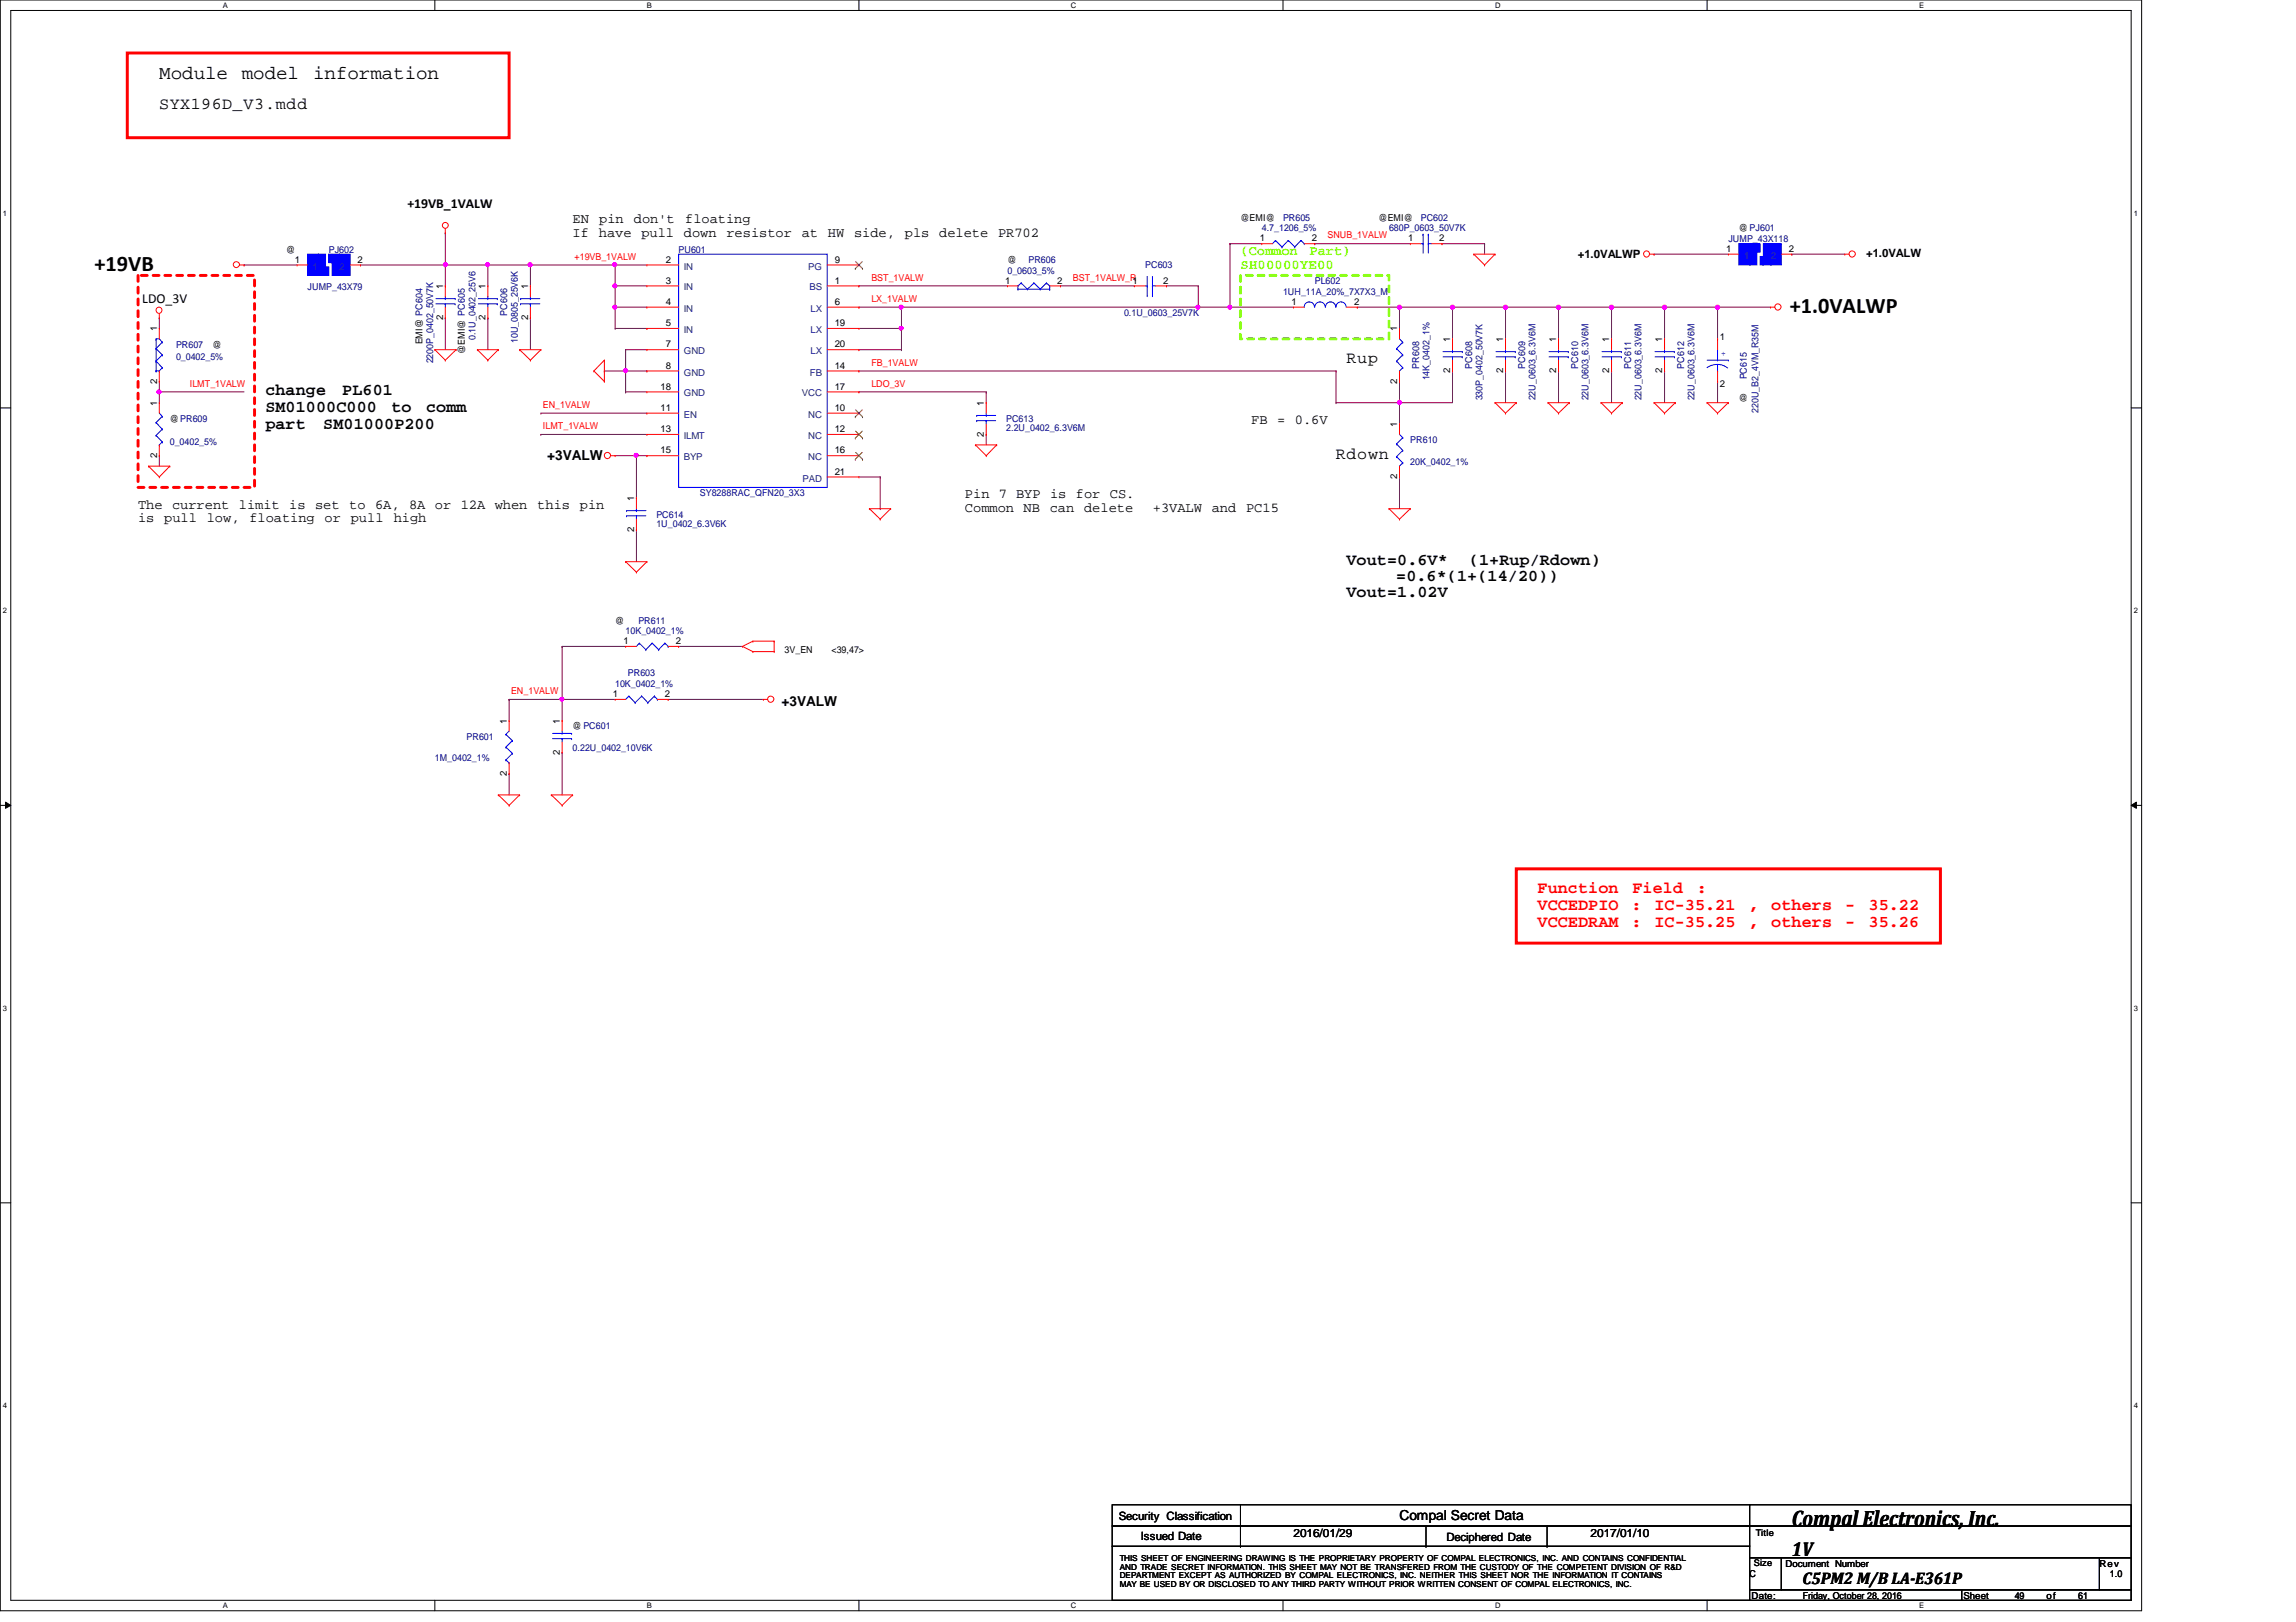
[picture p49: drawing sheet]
<svg xmlns="http://www.w3.org/2000/svg" width="297mm" height="210mm" viewBox="0 0 297 210" stroke-linecap="round" stroke-linejoin="round" font-family="sans-serif">
<defs><g id="words">
<g font-size="2.9">
<text x="12.2" y="35.1">+19VB</text>
<text x="231.6" y="40.5">+1.0VALWP</text>
<text x="231.8" y="197.5">Compal Electronics, Inc.</text>
</g>
<text font-size="2.6" x="231.8" y="201.3">1V</text>
<g font-size="2.5">
<text x="20.6" y="10.2">Module</text>
<text x="31.3" y="10.2">model</text>
<text x="40.5" y="10.2">information</text>
</g>
<g font-size="2.2">
<text x="20.6" y="14.1">SYX196D_V3.mdd</text>
<text x="174.2" y="47">Rup</text>
<text x="34.3" y="53.3">SM01000C000</text>
<text x="34.3" y="51.1">change</text>
<text x="44.3" y="51.1">PL601</text>
<text x="50.6" y="53.3">to</text>
<text x="55.1" y="53.3">comm</text>
<text x="34.3" y="55.5">part</text>
<text x="41.8" y="55.5">SM01000P200</text>
<text x="172.8" y="59.4">Rdown</text>
<text x="174.2" y="73.1">Vout=0.6V*</text>
<text x="174.2" y="77.2">Vout=1.02V</text>
<text x="180.6" y="75.2">=0.6*(1+(14/20))</text>
<text x="190" y="73.1">(1+Rup/Rdown)</text>
<text x="233.2" y="205">C5PM2 M/B LA-E361P</text>
</g>
<g font-size="2.2" fill="#f00">
<text x="198.9" y="115.6">Function</text>
<text x="198.9" y="117.8">VCCEDPIO</text>
<text x="198.9" y="119.9">VCCEDRAM</text>
<text x="211.1" y="117.8">:</text>
<text x="211.1" y="119.9">:</text>
<text x="211.2" y="115.6">Field</text>
<text x="214" y="117.8">IC-35.21</text>
<text x="214" y="119.9">IC-35.25</text>
<text x="219.5" y="115.6">:</text>
<text x="226.2" y="117.8">,</text>
<text x="226.2" y="119.9">,</text>
<text x="229.2" y="117.8">others</text>
<text x="229.2" y="119.9">others</text>
<text x="238.7" y="117.8">-</text>
<text x="238.7" y="119.9">-</text>
<text x="241.7" y="117.8">35.22</text>
<text x="241.7" y="119.9">35.26</text>
</g>
<g font-size="1.8">
<text x="52.7" y="26.9">+19VB_1VALW</text>
<text x="74.1" y="28.8">EN</text>
<text x="77.5" y="28.8">pin</text>
<text x="82" y="28.8">don't</text>
<text x="88.6" y="28.8">floating</text>
<text x="74.1" y="30.6">If</text>
<text x="77.5" y="30.6">have</text>
<text x="83" y="30.6">pull</text>
<text x="88.5" y="30.6">down</text>
<text x="94" y="30.6">resistor</text>
<text x="103.7" y="30.6">at</text>
<text x="107.1" y="30.6">HW</text>
<text x="110.5" y="30.6">side,</text>
<text x="117.1" y="30.6">pls</text>
<text x="121.5" y="30.6">delete</text>
<text x="129.1" y="30.6">PR702</text>
<text x="18.4" y="39.2">LDO_3V</text>
<text x="70.8" y="59.5">+3VALW</text>
<text x="161.9" y="54.9">FB = 0.6V</text>
<text x="17.9" y="65.8">The current limit is set to 6A, 8A or 12A when</text>
<text x="69.5" y="65.8">this</text>
<text x="75" y="65.8">pin</text>
<text x="124.8" y="64.5">Pin 7 BYP is for CS.</text>
<text x="17.9" y="67.6">is</text>
<text x="21.2" y="67.6">pull</text>
<text x="26.8" y="67.6">low,</text>
<text x="32.3" y="67.6">floating</text>
<text x="42" y="67.6">or</text>
<text x="45.4" y="67.6">pull</text>
<text x="50.9" y="67.6">high</text>
<text x="124.8" y="66.3">Common NB</text>
<text x="135.8" y="66.3">can</text>
<text x="140.3" y="66.3">delete</text>
<text x="149.1" y="66.3">+3VALW</text>
<text x="156.8" y="66.3">and</text>
<text x="161.2" y="66.3">PC15</text>
<text x="101.1" y="91.4">+3VALW</text>
<text x="181.1" y="196.8">Compal Secret Data</text>
</g>
<g font-size="1.8" fill="#80ff00">
<text x="160.5" y="33.1">(Common</text>
<text x="160.5" y="34.8">SH00000YE00</text>
<text x="169.4" y="33.1">Part)</text>
</g>
<g font-size="1.5">
<text x="204.1" y="33.4">+1.0VALWP</text>
<text x="241.4" y="33.3">+1.0VALW</text>
<text x="144.7" y="196.6">Security Classification</text>
<text x="147.6" y="199.3">Issued Date</text>
<text x="167.3" y="198.8">2016/01/29</text>
<text x="187.1" y="199.4">Deciphered Date</text>
<text x="205.8" y="198.8">2017/01/10</text>
</g>
<g font-size="1.2">
<text x="160.5" y="28.6">@EMI@</text>
<text x="178.4" y="28.6">@EMI@</text>
<text x="225" y="29.9">@ PJ601</text>
<text x="37" y="32.7">@</text>
<text x="38.1" y="34">1</text>
<text x="46.3" y="34">2</text>
<text x="86.1" y="34">2</text>
<text x="108" y="34">9</text>
<text x="130.3" y="34">@</text>
<text x="163" y="31.2">1</text>
<text x="169.7" y="31.2">2</text>
<text x="182.2" y="31.2">1</text>
<text x="186.2" y="31.2">2</text>
<text x="223.3" y="32.6">1</text>
<text x="231.4" y="32.6">2</text>
<text x="57.3" y="41.4" transform="rotate(-90 57.3 41.4)">2</text>
<text x="57.3" y="37.4" transform="rotate(-90 57.3 37.4)">1</text>
<text x="62.8" y="41.4" transform="rotate(-90 62.8 41.4)">2</text>
<text x="62.8" y="37.4" transform="rotate(-90 62.8 37.4)">1</text>
<text x="68.3" y="41.4" transform="rotate(-90 68.3 41.4)">2</text>
<text x="68.3" y="37.4" transform="rotate(-90 68.3 37.4)">1</text>
<text x="86.1" y="39.5">4</text>
<text x="86.1" y="36.7">3</text>
<text x="108" y="39.5">6</text>
<text x="108" y="36.7">1</text>
<text x="130" y="36.7">1</text>
<text x="136.8" y="36.7">2</text>
<text x="146.5" y="36.7">1</text>
<text x="150.5" y="36.7">2</text>
<text x="167.1" y="39.5">1</text>
<text x="175.2" y="39.5">2</text>
<text x="20.3" y="42.9" transform="rotate(-90 20.3 42.9)">1</text>
<text x="27.5" y="45">@</text>
<text x="54.6" y="44.6" transform="rotate(-90 54.6 44.6)">EMI@ PC604</text>
<text x="60.2" y="45.8" transform="rotate(-90 60.2 45.8)">@EMI@ PC605</text>
<text x="86.1" y="42.2">5</text>
<text x="86.1" y="47.7">8</text>
<text x="86.1" y="45">7</text>
<text x="108" y="47.7">14</text>
<text x="108" y="45">20</text>
<text x="108" y="42.2">19</text>
<text x="180.8" y="42.9" transform="rotate(-90 180.8 42.9)">1</text>
<text x="187.6" y="44.3" transform="rotate(-90 187.6 44.3)">1</text>
<text x="194.5" y="44.3" transform="rotate(-90 194.5 44.3)">1</text>
<text x="201.3" y="44.3" transform="rotate(-90 201.3 44.3)">1</text>
<text x="208.2" y="44.3" transform="rotate(-90 208.2 44.3)">1</text>
<text x="215.1" y="44.3" transform="rotate(-90 215.1 44.3)">1</text>
<text x="222.5" y="44">1</text>
<text x="20.3" y="52.5" transform="rotate(-90 20.3 52.5)">1</text>
<text x="20.3" y="49.7" transform="rotate(-90 20.3 49.7)">2</text>
<text x="85.5" y="50.4">18</text>
<text x="85.5" y="53.2">11</text>
<text x="108" y="50.4">17</text>
<text x="108" y="53.2">10</text>
<text x="127.3" y="52.5" transform="rotate(-90 127.3 52.5)">1</text>
<text x="180.8" y="49.7" transform="rotate(-90 180.8 49.7)">2</text>
<text x="187.6" y="48.3" transform="rotate(-90 187.6 48.3)">2</text>
<text x="194.5" y="48.3" transform="rotate(-90 194.5 48.3)">2</text>
<text x="201.3" y="48.3" transform="rotate(-90 201.3 48.3)">2</text>
<text x="208.2" y="48.3" transform="rotate(-90 208.2 48.3)">2</text>
<text x="215.1" y="48.3" transform="rotate(-90 215.1 48.3)">2</text>
<text x="222.5" y="50.1">2</text>
<text x="225" y="51.9">@</text>
<text x="20.3" y="59.2" transform="rotate(-90 20.3 59.2)">2</text>
<text x="22" y="54.6">@PR609</text>
<text x="85.5" y="55.9">13</text>
<text x="85.5" y="58.7">15</text>
<text x="108" y="55.9">12</text>
<text x="108" y="58.7">16</text>
<text x="127.3" y="56.5" transform="rotate(-90 127.3 56.5)">2</text>
<text x="180.8" y="55.2" transform="rotate(-90 180.8 55.2)">1</text>
<text x="82" y="64.9" transform="rotate(-90 82 64.9)">1</text>
<text x="108" y="61.4">21</text>
<text x="180.8" y="62" transform="rotate(-90 180.8 62)">2</text>
<text x="82" y="68.8" transform="rotate(-90 82 68.8)">2</text>
<text x="79.6" y="80.7">@</text>
<text x="80.7" y="83.4">1</text>
<text x="87.4" y="83.4">2</text>
<text x="101.5" y="84.5">3V_EN</text>
<text x="107.6" y="84.5">&lt;39,47&gt;</text>
<text x="65.6" y="93.6" transform="rotate(-90 65.6 93.6)">1</text>
<text x="72.4" y="93.6" transform="rotate(-90 72.4 93.6)">1</text>
<text x="74.1" y="94.4">@ PC601</text>
<text x="79.3" y="90.2">1</text>
<text x="86" y="90.2">2</text>
<text x="65.6" y="100.4" transform="rotate(-90 65.6 100.4)">2</text>
<text x="72.4" y="97.7" transform="rotate(-90 72.4 97.7)">2</text>
<text x="226.9" y="202.7">Size</text>
<text x="227.2" y="198.7">Title</text>
<text x="231" y="202.7">Document Number</text>
<text x="271.6" y="202.7">Rev</text>
<text x="226.4" y="204.1">C</text>
<text x="226.6" y="206.9">Date:</text>
<text x="233.2" y="206.9">Friday, October 28, 2016</text>
<text x="254" y="206.9">Sheet</text>
<text x="260.6" y="206.9">49</text>
<text x="264.7" y="206.9">of</text>
<text x="268.9" y="206.9">61</text>
<text x="273" y="204.1">1.0</text>
</g>
<g font-size="1.2" fill="#000080">
<text x="163.2" y="29.9">4.7_1206_5%</text>
<text x="166" y="28.6">PR605</text>
<text x="179.7" y="29.9">680P_0603_50V7K</text>
<text x="183.8" y="28.6">PC602</text>
<text x="42.5" y="32.7">PJ602</text>
<text x="87.8" y="32.7">PU601</text>
<text x="130.3" y="35.4">0_0603_5%</text>
<text x="133.1" y="34">PR606</text>
<text x="148.2" y="34.7">PC603</text>
<text x="223.6" y="31.3">JUMP_43X118</text>
<text x="39.8" y="37.6">JUMP_43X79</text>
<text x="65.6" y="40.9" transform="rotate(-90 65.6 40.9)">PC606</text>
<text x="145.4" y="40.9">0.1U_0603_25V7K</text>
<text x="166" y="38.1">1UH_11A_20%_7X7X3_M</text>
<text x="170.1" y="36.8">PL602</text>
<text x="22.8" y="45">PR607</text>
<text x="22.8" y="46.7">0_0402_5%</text>
<text x="56" y="47" transform="rotate(-90 56 47)">2200P_0402_50V7K</text>
<text x="61.5" y="44" transform="rotate(-90 61.5 44)">0.1U_0402_25V6</text>
<text x="67" y="44.4" transform="rotate(-90 67 44.4)">10U_0805_25V6K</text>
<text x="183.6" y="47.7" transform="rotate(-90 183.6 47.7)">PR608</text>
<text x="190.5" y="47.7" transform="rotate(-90 190.5 47.7)">PC608</text>
<text x="197.3" y="47.7" transform="rotate(-90 197.3 47.7)">PC609</text>
<text x="204.2" y="47.7" transform="rotate(-90 204.2 47.7)">PC610</text>
<text x="211" y="47.7" transform="rotate(-90 211 47.7)">PC611</text>
<text x="217.9" y="47.7" transform="rotate(-90 217.9 47.7)">PC612</text>
<text x="185" y="49.2" transform="rotate(-90 185 49.2)">14K_0402_1%</text>
<text x="191.8" y="51.8" transform="rotate(-90 191.8 51.8)">330P_0402_50V7K</text>
<text x="198.7" y="51.8" transform="rotate(-90 198.7 51.8)">22U_0603_6.3V6M</text>
<text x="205.5" y="51.8" transform="rotate(-90 205.5 51.8)">22U_0603_6.3V6M</text>
<text x="212.4" y="51.8" transform="rotate(-90 212.4 51.8)">22U_0603_6.3V6M</text>
<text x="219.2" y="51.8" transform="rotate(-90 219.2 51.8)">22U_0603_6.3V6M</text>
<text x="226" y="49.1" transform="rotate(-90 226 49.1)">PC615</text>
<text x="227.5" y="53.5" transform="rotate(-90 227.5 53.5)">220U_B2_4VM_R35M</text>
<text x="22" y="57.6">0_0402_5%</text>
<text x="130.2" y="54.6">PC613</text>
<text x="130.2" y="55.8">2.2U_0402_6.3V6M</text>
<text x="182.5" y="57.4">PR610</text>
<text x="90.5" y="64.2">SY8288RAC_QFN20_3X3</text>
<text x="182.5" y="60.1">20K_0402_1%</text>
<text x="84.9" y="67">PC614</text>
<text x="84.9" y="68.2">1U_0402_6.3V6K</text>
<text x="80.9" y="82">10K_0402_1%</text>
<text x="82.6" y="80.7">PR611</text>
<text x="79.6" y="88.9">10K_0402_1%</text>
<text x="81.2" y="87.5">PR603</text>
<text x="60.4" y="95.8">PR601</text>
<text x="56.3" y="98.5">1M_0402_1%</text>
<text x="74.1" y="97.2">0.22U_0402_10V6K</text>
</g>
<g font-size="1.2" fill="#004080">
<text x="40.5" y="34.9">1</text>
<text x="43.9" y="34.9">2</text>
<text x="88.5" y="34.9">IN</text>
<text x="104.6" y="34.9">PG</text>
<text x="225.6" y="33.5">1</text>
<text x="229.1" y="33.5">2</text>
<text x="88.5" y="40.3">IN</text>
<text x="88.5" y="37.6">IN</text>
<text x="104.7" y="37.6">BS</text>
<text x="104.9" y="40.3">LX</text>
<text x="88.5" y="43.1">IN</text>
<text x="88.5" y="45.8">GND</text>
<text x="104.9" y="45.8">LX</text>
<text x="104.9" y="43.1">LX</text>
<text x="88.5" y="48.6">GND</text>
<text x="88.5" y="51.3">GND</text>
<text x="103.8" y="51.3">VCC</text>
<text x="104.8" y="48.6">FB</text>
<text x="88.5" y="54.1">EN</text>
<text x="88.5" y="56.8">ILMT</text>
<text x="88.5" y="59.6">BYP</text>
<text x="104.6" y="54.1">NC</text>
<text x="104.6" y="56.8">NC</text>
<text x="104.6" y="59.6">NC</text>
<text x="103.8" y="62.3">PAD</text>
</g>
<g font-size="1.2" fill="#f00">
<text x="74.3" y="33.6">+19VB_1VALW</text>
<text x="171.7" y="30.9">SNUB_1VALW</text>
<text x="112.7" y="36.3">BST_1VALW</text>
<text x="112.7" y="39.1">LX_1VALW</text>
<text x="138.8" y="36.3">BST_1VALW_R</text>
<text x="112.7" y="47.3">FB_1VALW</text>
<text x="24.6" y="50">ILMT_1VALW</text>
<text x="70.2" y="52.8">EN_1VALW</text>
<text x="112.7" y="50">LDO_3V</text>
<text x="70.2" y="55.5">ILMT_1VALW</text>
<text x="66.1" y="89.8">EN_1VALW</text>
</g>
<text font-size="1.1" fill="#00f" x="222.6" y="46.1">+</text>
<g font-size="1.1">
<text x="144.9" y="202">THIS SHEET OF ENGINEERING DRAWING IS THE PROPRIETARY PROPERTY OF COMPAL ELECTRONICS, INC. AND CONTAINS CONFIDENTIAL</text>
<text x="144.9" y="203.1">AND TRADE SECRET INFORMATION. THIS SHEET MAY NOT BE TRANSFERED FROM THE CUSTODY OF THE COMPETENT DIVISION OF R&amp;D</text>
<text x="144.9" y="204.2">DEPARTMENT EXCEPT AS AUTHORIZED BY COMPAL ELECTRONICS, INC. NEITHER THIS SHEET NOR THE INFORMATION IT CONTAINS</text>
<text x="144.9" y="205.3">MAY BE USED BY OR DISCLOSED TO ANY THIRD PARTY WITHOUT PRIOR WRITTEN CONSENT OF COMPAL ELECTRONICS, INC.</text>
</g>
<g font-size="1">
<text x="28.8" y="1">A</text>
<text x="83.7" y="1">B</text>
<text x="138.6" y="1">C</text>
<text x="193.4" y="1">D</text>
<text x="248.3" y="1">E</text>
<text x=".4" y="27.9">1</text>
<text x="276.1" y="27.9">1</text>
<text x=".4" y="79.4">2</text>
<text x="276.1" y="79.4">2</text>
<text x=".4" y="130.8">3</text>
<text x="276.1" y="130.8">3</text>
<text x=".4" y="182.2">4</text>
<text x="276.1" y="182.2">4</text>
<text x="28.8" y="208.1">A</text>
<text x="83.7" y="208.1">B</text>
<text x="138.6" y="208.1">C</text>
<text x="193.4" y="208.1">D</text>
<text x="248.3" y="208.1">E</text>
</g>
</g></defs>
<path d="M0 0h277.1v208.4h-277.1zM1.4 1.4h274.3v205.7h-274.3z" fill="none" stroke="#000" stroke-width=".13"/>
<g fill="#fff">
<path d="M28.8 .1h.7v1.1h-.7z"/>
<path d="M28.8 207.2h.7v1.1h-.7z"/>
</g>
<path d="M56.3 0v1.4M56.3 207.1v1.3" fill="none" stroke="#000" stroke-width=".13"/>
<g fill="#fff">
<path d="M83.7 .1h.6v1.1h-.6z"/>
<path d="M83.7 207.2h.6v1.1h-.6z"/>
</g>
<path d="M111.1 0v1.4M111.1 207.1v1.3" fill="none" stroke="#000" stroke-width=".13"/>
<g fill="#fff">
<path d="M138.6 .1h.7v1.1h-.7z"/>
<path d="M138.6 207.2h.7v1.1h-.7z"/>
</g>
<path d="M166 0v1.4M166 207.1v1.3" fill="none" stroke="#000" stroke-width=".13"/>
<g fill="#fff">
<path d="M193.4 .1h.7v1.1h-.7z"/>
<path d="M193.4 207.2h.7v1.1h-.7z"/>
</g>
<path d="M220.8 0v1.4M220.8 207.1v1.3" fill="none" stroke="#000" stroke-width=".13"/>
<g fill="#fff">
<path d="M248.3 .1h.6v1.1h-.6z"/>
<path d="M248.3 207.2h.6v1.1h-.6z"/>
<path d="M.4 27.1h.5v1.1h-.5z"/>
<path d="M276.1 27.1h.5v1.1h-.5z"/>
<path d="M.4 78.5h.5v1.1h-.5z"/>
<path d="M276.1 78.5h.5v1.1h-.5z"/>
</g>
<path d="M0 52.8h1.4M275.7 52.8h1.4" fill="none" stroke="#000" stroke-width=".13"/>
<g fill="#fff">
<path d="M.4 129.9h.5v1.1h-.5z"/>
<path d="M276.1 129.9h.5v1.1h-.5z"/>
</g>
<path d="M0 104.2h1.4M.7 103.8l.7 .4-.7 .4zM275.7 104.2l.7-.4v.8zM275.7 104.2h1.4" fill="none" stroke="#000" stroke-width=".13"/>
<path d="M.7 103.8l.7 .4-.7 .4zM275.7 104.2l.7-.4v.8z" fill="#000"/>
<g fill="#fff">
<path d="M.4 181.4h.5v1.1h-.5z"/>
<path d="M276.1 181.4h.5v1.1h-.5z"/>
</g>
<path d="M0 155.7h1.4M275.7 155.7h1.4" fill="none" stroke="#000" stroke-width=".13"/>
<path d="M17.9 35.6h15v27.5h-15z" fill="none" stroke="#f00" stroke-width=".38" stroke-dasharray=".8 .8"/>
<path d="M16.5 6.9h49.4v10.9h-49.4zM196.2 112.4h54.8v9.6h-54.8z" fill="none" stroke="#f00" stroke-width=".38"/>
<path d="M160.5 35.6h19.2v8.3h-19.2z" fill="none" stroke="#80ff00" stroke-width=".38" stroke-dasharray=".8 .8"/>
<g fill="none" stroke="#800040" stroke-width=".13">
<path d="M79.6 34.3h4.1M79.6 34.3h.1M159.1 31.5h.1M159.1 31.5h4.1M170.1 31.5h12.4M170.1 31.5h.1M175.6 39.8h.1M175.6 39.8h12.3M181.1 39.8h.1M181.1 39.8v2.7M68.6 41.1h.1M68.6 41.1v4.2"/>
<path d="M111.1 48h61.7M111.1 48h.1M172.8 48h.1M172.8 52.1h.1M172.8 48v4.1M181.1 49.4h.1M181.1 49.4v2.7h-8.3M82.3 68.6h.1M82.3 68.6v4.1M65.9 90.5h.1M65.9 90.5v2.8M65.9 100.1h.1"/>
<path d="M65.9 100.1v2.8"/>
</g>
<circle cx="181.1" cy="39.8" r=".26" fill="#f0f"/>
<circle cx="181.1" cy="39.8" r=".26" fill="none" stroke="#f0f" stroke-width=".13"/>
<path d="M181.1 52.1h.1M181.1 52.1v2.8M181.1 61.7h.1M181.1 61.7v4.1" fill="none" stroke="#800040" stroke-width=".13"/>
<circle cx="181.1" cy="52.1" r=".26" fill="#f0f"/>
<circle cx="181.1" cy="52.1" r=".26" fill="none" stroke="#f0f" stroke-width=".13"/>
<path d="M187.9 39.8h.1M187.9 39.8v4.1M194.8 39.8h.1M194.8 39.8v4.1M194.8 48h.1M194.8 48v4.1" fill="none" stroke="#800040" stroke-width=".13"/>
<circle cx="194.8" cy="39.8" r=".26" fill="#f0f"/>
<circle cx="194.8" cy="39.8" r=".26" fill="none" stroke="#f0f" stroke-width=".13"/>
<path d="M187.9 39.8h.1M187.9 39.8h6.9" fill="none" stroke="#800040" stroke-width=".13"/>
<circle cx="187.9" cy="39.8" r=".26" fill="#f0f"/>
<circle cx="187.9" cy="39.8" r=".26" fill="none" stroke="#f0f" stroke-width=".13"/>
<path d="M201.6 39.8h.1M201.6 39.8v4.1M222.2 39.8h.1M222.2 39.8h6.9M181.1 52.1h.1M187.9 48h.1M187.9 48v4.1h-6.8" fill="none" stroke="#800040" stroke-width=".13"/>
<circle cx="201.6" cy="39.8" r=".26" fill="#f0f"/>
<circle cx="201.6" cy="39.8" r=".26" fill="none" stroke="#f0f" stroke-width=".13"/>
<path d="M116.6 39.8h.1M150.9 37h.1M150.9 37h4.1M155 37h.1M155 37v2.8h-38.4M194.8 39.8h.1M194.8 39.8h6.8M201.6 48h.1M201.6 48v4.1" fill="none" stroke="#800040" stroke-width=".13"/>
<circle cx="155" cy="39.8" r=".26" fill="#f0f"/>
<circle cx="155" cy="39.8" r=".26" fill="none" stroke="#f0f" stroke-width=".13"/>
<circle cx="116.6" cy="39.8" r=".26" fill="#f0f"/>
<circle cx="116.6" cy="39.8" r=".26" fill="none" stroke="#f0f" stroke-width=".13"/>
<path d="M63.1 34.3h.1M63.1 34.3h5.5M68.6 34.3h.1M68.6 34.3v2.7" fill="none" stroke="#800040" stroke-width=".13"/>
<path d="M62.9 34.1l.2-.1 .2 .1-.1 .3-.1 .1-.2-.1z" fill-rule="evenodd" fill="#f0f"/>
<path d="M62.9 34.1l.2-.1 .2 .1-.1 .3-.1 .1-.2-.1z" fill="none" stroke="#f0f" stroke-width=".13"/>
<g fill="none" stroke="#800040" stroke-width=".13">
<path d="M57.6 34.3h.1M57.6 34.3h5.5M63.1 34.3h.1M63.1 34.3v2.7M159.1 31.5h.1M159.1 31.5v8.3M186.6 31.5h5.5M186.6 31.5h.1M192.1 31.5h.1M192.1 31.5v1.4M20.6 50.7h11M20.6 59h.1"/>
<path d="M20.6 50.7h.1M20.6 50.7v1.4M20.6 59v1.3M63.1 41.1h.1M63.1 41.1v4.2M70 53.5h13.7M70 56.2h13.7M70 53.5h.1M70 56.2h.1"/>
</g>
<circle cx="20.6" cy="50.7" r=".26" fill="#f0f"/>
<circle cx="20.6" cy="50.7" r=".26" fill="none" stroke="#f0f" stroke-width=".13"/>
<g fill="none" stroke="#800040" stroke-width=".13">
<path d="M46.6 34.3h11M46.6 34.3h.1M57.6 34.3h.1M57.6 34.3v2.7M20.6 49.4h.1M20.6 41.1h.1M20.6 41.1v1.4M20.6 49.4v1.3M111.1 50.7h16.5M111.1 50.7h.1M127.6 56.2h.1M127.6 50.7h.1"/>
<path d="M127.6 50.7v1.4M127.6 56.2v1.4"/>
</g>
<circle cx="57.6" cy="34.2" r=".26" fill="#f0f"/>
<circle cx="57.6" cy="34.2" r=".26" fill="none" stroke="#f0f" stroke-width=".13"/>
<g fill="none" stroke="#800040" stroke-width=".13">
<path d="M68.6 34.3h11M68.6 34.3h.1M111.1 37h19.2M111.1 37h.1M137.2 37h.1M137.2 37h9.6M214 32.9h9.6M214 32.9h.1M231.8 32.9h.1M231.8 32.9h6.9M57.6 41.1h.1M57.6 41.1v4.2"/>
<path d="M72.7 90.5h6.9M72.7 90.5h.1M72.7 97.4h.1M72.7 97.4v5.5"/>
</g>
<circle cx="79.5" cy="34.2" r=".26" fill="#f0f"/>
<circle cx="79.5" cy="34.2" r=".26" fill="none" stroke="#f0f" stroke-width=".13"/>
<circle cx="68.6" cy="34.2" r=".26" fill="#f0f"/>
<circle cx="68.6" cy="34.2" r=".26" fill="none" stroke="#f0f" stroke-width=".13"/>
<path d="M155 39.8h12.3M155 39.8h.1M159.1 39.8h.1" fill="none" stroke="#800040" stroke-width=".13"/>
<path d="M158.9 39.6l.2-.1 .2 .1v.3l-.2 .1-.2-.1z" fill-rule="evenodd" fill="#f0f"/>
<path d="M158.9 39.6l.2-.1 .2 .1v.3l-.2 .1-.2-.1z" fill="none" stroke="#f0f" stroke-width=".13"/>
<path d="M201.6 39.8h.1M201.6 39.8h13.7M208.5 39.8h.1M208.5 39.8v4.1M215.3 39.8h.1M215.3 39.8v4.1M208.5 48h.1M208.5 48v4.1M215.3 48h.1M215.3 48v4.1" fill="none" stroke="#800040" stroke-width=".13"/>
<circle cx="215.3" cy="39.8" r=".26" fill="#f0f"/>
<circle cx="215.3" cy="39.8" r=".26" fill="none" stroke="#f0f" stroke-width=".13"/>
<circle cx="208.5" cy="39.8" r=".26" fill="#f0f"/>
<circle cx="208.5" cy="39.8" r=".26" fill="none" stroke="#f0f" stroke-width=".13"/>
<path d="M57.6 30.1h.1M57.6 30.1v4.2M65.9 90.5h.1M65.9 90.5h6.8M72.7 83.7h8.2M72.7 90.5h.1M72.7 83.7h.1M72.7 83.7v9.6M86.4 90.5h12.4M86.4 90.5h.1M87.8 83.7h8.3M87.8 83.7h.1" fill="none" stroke="#800040" stroke-width=".13"/>
<circle cx="72.7" cy="90.5" r=".25" fill="#f0f"/>
<circle cx="72.7" cy="90.5" r=".25" fill="none" stroke="#f0f" stroke-width=".13"/>
<path d="M79.6 37h.1M79.6 34.3v2.7" fill="none" stroke="#800040" stroke-width=".13"/>
<circle cx="79.5" cy="37" r=".26" fill="#f0f"/>
<circle cx="79.5" cy="37" r=".26" fill="none" stroke="#f0f" stroke-width=".13"/>
<path d="M79.6 39.8h4.1M79.6 39.8h.1M79.6 39.8v2.7M79.6 42.5h.1M79.6 42.5h4.1M83.7 42.5h.1" fill="none" stroke="#800040" stroke-width=".13"/>
<circle cx="79.5" cy="39.8" r=".26" fill="#f0f"/>
<circle cx="79.5" cy="39.8" r=".26" fill="none" stroke="#f0f" stroke-width=".13"/>
<g fill="none" stroke="#800040" stroke-width=".13">
<path d="M79.6 37h4.1M79.6 37h.1M79.6 39.8h.1M79.6 37v2.8M78.2 48h.1M78.2 48h5.5M80.9 50.7h2.8M80.9 45.3h2.8M80.9 50.7h.1M80.9 45.3h.1M80.9 48h.1M80.9 45.3v5.4"/>
<path d="M83.7 48h.1"/>
</g>
<circle cx="80.9" cy="48" r=".26" fill="#f0f"/>
<circle cx="80.9" cy="48" r=".26" fill="none" stroke="#f0f" stroke-width=".13"/>
<path d="M116.6 39.8v2.7M116.6 42.5h.1M111.1 61.7h2.8M113.9 61.7h.1M113.9 65.8h.1M113.9 61.7v4.1" fill="none" stroke="#800040" stroke-width=".13"/>
<circle cx="116.6" cy="42.5" r=".25" fill="#f0f"/>
<circle cx="116.6" cy="42.5" r=".25" fill="none" stroke="#f0f" stroke-width=".13"/>
<path d="M111.1 39.8h.1M111.1 39.8h5.5M79.6 59h2.7M82.3 59h.1M111.1 45.3h.1M111.1 42.5h5.5M111.1 45.3h5.5M116.6 42.5h.1M116.6 45.3h.1M116.6 42.5v2.8" fill="none" stroke="#800040" stroke-width=".13"/>
<circle cx="82.3" cy="58.9" r=".26" fill="#f0f"/>
<circle cx="82.3" cy="58.9" r=".26" fill="none" stroke="#f0f" stroke-width=".13"/>
<path d="M222.2 39.8h.1M222.2 39.8v4.1M83.7 59h.1M83.7 59h-1.4v5.4M82.3 64.4h.1" fill="none" stroke="#800040" stroke-width=".13"/>
<circle cx="222.2" cy="39.8" r=".26" fill="#f0f"/>
<circle cx="222.2" cy="39.8" r=".26" fill="none" stroke="#f0f" stroke-width=".13"/>
<path d="M31.6 34.3h.1M31.6 34.3h6.8M215.3 39.8h.1M215.3 39.8h6.9M222.2 49.4h.1M222.2 49.4v2.7" fill="none" stroke="#800040" stroke-width=".13"/>
<g fill="none" stroke="#f00" stroke-width=".13">
<path d="M31 34.3h.6M31.6 34.3h.1M57.6 30.1h.1M57.6 29.6v.5M63.1 37h.1M63.1 37v1.4M63.1 39.8v1.3M167.3 39.8h.1M167.3 39.8h1.4M174.2 39.8h1.4M175.6 39.8h.1M190.7 32.9h2.7"/>
<path d="M190.7 32.9h.1M190.7 32.9l1.4 1.4M192.1 34.3h.1M193.4 32.9l-1.3 1.4M193.4 32.9h.1M213.4 32.9h.6M214 32.9h.1M229.1 39.8h.5M229.1 39.8h.1M238.7 32.9h.5M238.7 32.9h.1M20.6 41.1h.1"/>
<path d="M20.6 40.6v.5M56.3 45.3h.1M56.3 45.3l1.3 1.3M56.3 45.3h2.7M57.6 46.6h.1M59 45.3l-1.4 1.3M59 45.3h.1M61.8 45.3h2.7M61.8 45.3h.1M61.8 45.3l1.3 1.3M63.1 46.6h.1M63.1 41.1h.1"/>
<path d="M64.5 45.3h.1M64.5 45.3l-1.4 1.3M67.2 45.3h.1M67.2 45.3h2.8M67.2 45.3l1.4 1.3M68.6 46.6h.1M70 45.3h.1M70 45.3l-1.4 1.3M76.8 48h.1M76.8 48l1.4 1.4M78.2 46.6h.1M78.2 49.4h.1"/>
<path d="M78.2 46.6v2.8M78.2 46.6l-1.4 1.4M79 59h.6M79.6 59h.1M126.2 57.6l1.4 1.4M126.2 57.6h.1M126.2 57.6h2.7M127.6 59h.1M128.9 57.6h.1M128.9 57.6l-1.3 1.4M193.4 52.1h2.8M193.4 52.1h.1"/>
<path d="M193.4 52.1l1.4 1.4M194.8 53.5h.1M196.2 52.1l-1.4 1.4M196.2 52.1h.1M200.3 52.1h2.7M200.3 52.1h.1M200.3 52.1l1.3 1.4M201.6 53.5h.1M203 52.1l-1.4 1.4M203 52.1h.1M207.1 52.1h2.8M207.1 52.1h.1"/>
<path d="M207.1 52.1l1.4 1.4M208.5 53.5h.1M209.9 52.1l-1.4 1.4M209.9 52.1h.1M214 52.1h2.7M214 52.1h.1M214 52.1l1.3 1.4M215.3 53.5h.1M216.7 52.1l-1.4 1.4M216.7 52.1h.1M220.8 52.1h2.8M220.8 52.1h.1"/>
<path d="M220.8 52.1l1.4 1.4M222.2 53.5h.1M222.2 43.9h.1M222.2 49.4h.1M222.2 43.9v1.4M222.2 48v1.4M223.6 52.1l-1.4 1.4M223.6 52.1h.1M19.2 60.3h2.8M19.2 60.3h.1M19.2 60.3l1.4 1.4M20.6 61.7h.1"/>
<path d="M22 60.3l-1.4 1.4M22 60.3h.1M80.9 72.7l1.4 1.3M80.9 72.7h.1M80.9 72.7h2.8M82.3 74h.1M83.7 72.7h.1M83.7 72.7l-1.4 1.3M112.5 65.8h2.7M112.5 65.8h.1M112.5 65.8l1.4 1.4M113.9 67.2h.1"/>
<path d="M115.2 65.8h.1M115.2 65.8l-1.3 1.4M179.7 65.8h2.8M179.7 65.8h.1M179.7 65.8l1.4 1.4M181.1 67.2h.1M182.5 65.8h.1M182.5 65.8l-1.4 1.4M80.9 83.7h1.4M80.9 83.7h.1M86.4 83.7h1.4M87.8 83.7h.1"/>
<path d="M96.1 83.7l1.3 .6M96.1 83.7h.1M97.4 84.3h2.8M97.4 84.3h.1M97.4 83h.1M97.4 83h2.8M97.4 83l-1.3 .7M98.8 90.5h.5M98.8 90.5h.1M100.2 83h.1M100.2 84.3h.1M100.2 83v1.3"/>
<path d="M64.5 102.9h.1M64.5 102.9l1.4 1.3M64.5 102.9h2.7M65.9 104.2h.1M67.2 102.9h.1M67.2 102.9l-1.3 1.3M71.3 102.9h.1M71.3 102.9l1.4 1.3M71.3 102.9h2.8M72.7 104.2h.1M74.1 102.9h.1M74.1 102.9l-1.4 1.3"/>
<circle cx="30.6" cy="34.2" r=".39"/>
<circle cx="57.6" cy="29.2" r=".38"/>
<circle cx="213" cy="32.9" r=".39"/>
<circle cx="230" cy="39.7" r=".4"/>
<circle cx="239.6" cy="32.9" r=".4"/>
<circle cx="20.6" cy="40.1" r=".39"/>
<circle cx="78.6" cy="58.9" r=".4"/>
<circle cx="99.7" cy="90.5" r=".4"/>
</g>
<g fill="none" stroke="#000" stroke-width=".13">
<path d="M143.9 194.7h82.5v2.8h-82.5zM143.9 197.5h82.5v2.6h-82.5zM160.5 197.5h.1M160.5 194.7v5.4M184.5 197.5v2.6M200.1 197.5v2.6M226.4 194.7h49.3v2.8h-49.3zM226.4 197.5h49.3v4.1h-49.3zM143.9 200.1h82.5v7h-82.5zM160.5 200.1h.1M184.5 200.1h.1M200.1 200.1h.1"/>
<path d="M226.4 201.6h4.1v4.1h-4.1zM226.4 205.7h27.4v1.4h-27.4zM230.5 201.6h41.1v4.1h-41.1zM253.8 205.7h21.9v1.4h-21.9zM271.6 201.6h4.1v4.1h-4.1z"/>
</g>
<g fill="none" stroke="#00f" stroke-width=".13">
<path d="M61.9 39.3h2.4M61.9 38.7h2.4M63.1 38.7h.1M63.1 39.3h.1M63.1 38.4v.3M63.1 39.3v.5M64.3 39.3h.1M64.3 38.7h.1M168.7 39.8a.66 .66 0 0 1 .7-.7 .66 .66 0 0 1 .6 .7M170.1 39.8a.68 .68 0 0 1 .7-.7 .68 .68 0 0 1 .6 .7M171.5 39.8a.66 .66 0 0 1 .6-.7 .66 .66 0 0 1 .7 .7M172.8 39.8a.66 .66 0 0 1 .7-.7 .66 .66 0 0 1 .7 .7"/>
<path d="M220.8 46.6h2.8M222.2 46.6h.1M222.2 47.2a2.15 2.15 0 0 0-1.4 .4M222.2 48h.1M222.2 45.3v1.3M222.2 47.2v.8M222.2 47.2a2.16 2.16 0 0 1 1.3 .4M223.6 46.6h.1M82.7 83.2l-.4 .5M82.7 83.2h.1M82.7 83.2l.9 .9M83.6 84.1h.1"/>
<path d="M84.4 83.2h.1M84.4 83.2l.8 .9M84.4 83.2l-.8 .9M85.2 84.1h.1M86 83.2h.1M86 83.2l.4 .5M86 83.2l-.8 .9M86.4 83.7h.1"/>
</g>
<path d="M39.8 32.9h1.4v2.7h-1.4z" fill-rule="evenodd" fill="#00f"/>
<path d="M39.8 32.9h1.4v2.7h-1.4z" fill="none" stroke="#00f" stroke-width=".13"/>
<path d="M41.2 32.9h.9v2.7h-.9z" fill-rule="evenodd" fill="#00f"/>
<path d="M41.2 32.9h.9v2.7h-.9z" fill="none" stroke="#00f" stroke-width=".13"/>
<path d="M42.1 34.5h.4v1.1h-.4z" fill-rule="evenodd" fill="#00f"/>
<path d="M42.1 34.5h.4v1.1h-.4z" fill="none" stroke="#00f" stroke-width=".13"/>
<path d="M42.5 32.9h.5v1.1h-.5z" fill-rule="evenodd" fill="#00f"/>
<path d="M42.5 32.9h.5v1.1h-.5z" fill="none" stroke="#00f" stroke-width=".13"/>
<path d="M43 32.9h.9v2.7h-.9z" fill-rule="evenodd" fill="#00f"/>
<path d="M43 32.9h.9v2.7h-.9z" fill="none" stroke="#00f" stroke-width=".13"/>
<path d="M43.9 32.9h1.4v2.7h-1.4z" fill-rule="evenodd" fill="#00f"/>
<g fill="none" stroke="#00f" stroke-width=".13">
<path d="M43.9 32.9h1.4v2.7h-1.4zM56.4 39.3h2.5M56.4 38.7h2.5M57.6 38.7h.1M57.6 39.3h.1M57.6 38.4v.3M57.6 39.3v.5M58.9 39.3h.1M58.9 38.7h.1M67.3 39.3h.1M67.3 38.7h.1M67.3 39.3h2.5"/>
<path d="M67.3 38.7h2.5M68.6 38.7h.1M68.6 39.3h.1M68.6 38.4v.3M68.6 39.3v.5M87.8 32.9h19.2v30.2h-19.2zM131.7 37.4h.1M131.7 37.4h4.1M132.1 36.6h.1M132.1 36.6l.8 .8M132.1 36.6l-.4 .4v.4M132.9 37.4h.1"/>
<path d="M133.8 36.6h.1M133.8 36.6l.8 .8M133.8 36.6l-.9 .8M134.6 37.4h.1M135.4 36.6l-.8 .8M135.4 36.6h.1M135.4 36.6l.4 .4M135.8 37h.1M135.8 37.4h.1M135.8 37v.4M148.2 37h.2M148.4 37h.1"/>
<path d="M148.4 38.3h.1M148.4 35.8v2.5M149.1 38.3h.1M149.1 37h.1M149.1 35.8v2.5M149.1 37h.4M165 31.1h.1M165 31.1l.9 .9M165 31.1l-.4 .4M165.9 32h.1M166.7 31.1h.1M166.7 31.1l.8 .9"/>
<path d="M166.7 31.1l-.8 .9M167.5 32h.1M168.3 31.1h.1M168.3 31.1l.4 .4M168.3 31.1l-.8 .9M168.7 31.5h.1M183.8 31.5h.3M184.1 31.5h.1M184.1 30.3h.1M184.1 30.3v2.5M184.8 31.5h.4M184.8 30.3h.1"/>
<path d="M184.8 31.5h.1M184.8 30.3v2.5M20.2 54.7h.1M20.2 56.3h.1M20.2 54.7l.8 .8M20.2 56.3l.8 .9M20.6 57.6h.1M20.6 53.5l.4 .4M21 53.9h.1M21 55.5h.1M21 57.2h.1M21 53.9l-.8 .8"/>
<path d="M21 55.5l-.8 .8M21 57.2l-.4 .4M126.4 54.4h.1M126.4 53.8h.1M126.4 54.4h2.4M126.4 53.8h2.4M127.6 53.8h.1M127.6 54.4h.1M127.6 53.5v.3M127.6 54.4v.5M180.7 57.4h.1M180.7 59.1h.1"/>
<path d="M180.7 45.1h.1M180.7 46.7h.1M180.7 57.4l.8 .9M180.7 59.1l.8 .8M180.7 45.1l.8 .8M180.7 46.7l.8 .9M181.1 48h.1M181.1 56.2l.4 .4M181.1 43.9l.4 .4M181.5 56.6h.1M181.5 58.3h.1M181.5 59.9h.1"/>
<path d="M181.5 44.3h.1M181.5 45.9h.1M181.5 47.6h.1M181.5 56.6l-.8 .8M181.5 58.3l-.8 .8M181.5 59.9l-.4 .4M181.5 44.3l-.8 .8M181.5 45.9l-.8 .8M181.5 47.6l-.4 .4M186.7 46.2h2.5M186.7 45.5h2.5M187.9 45.5h.1"/>
<path d="M187.9 46.2h.1M187.9 45.3v.2M187.9 46.2v.4M189.2 46.2h.1M189.2 45.5h.1M193.5 46.2h2.5M193.5 45.5h2.5M194.8 45.5h.1M194.8 46.2h.1M194.8 45.3v.2M194.8 46.2v.4M196 46.2h.1"/>
<path d="M196 45.5h.1M200.4 46.2h2.5M200.4 45.5h2.5M201.6 45.5h.1M201.6 46.2h.1M201.6 45.3v.2M201.6 46.2v.4M202.9 46.2h.1M202.9 45.5h.1M207.3 46.2h2.5M207.3 45.5h2.5M208.5 45.5h.1"/>
<path d="M208.5 46.2h.1M208.5 45.3v.2M208.5 46.2v.4M209.8 46.2h.1M209.8 45.5h.1M214.1 46.2h2.5M214.1 45.5h2.5M215.3 45.5h.1M215.3 46.2h.1M215.3 45.3v.2M215.3 46.2v.4M216.6 46.2h.1"/>
<path d="M216.6 45.5h.1M81.1 66.8h.1M81.1 66.1h.1M81.1 66.8h2.5M81.1 66.1h2.5M82.3 66.1h.1M82.3 66.8h.1M82.3 65.8v.3M82.3 66.8v.4M181.1 60.3h.1M65.4 95h.1M65.4 96.7h.1"/>
<path d="M65.4 98.3h.1M65.4 95l.9 .8M65.4 96.7l.9 .8M65.4 98.3l.5 .4M65.9 98.7h.1M65.9 94.6l-.5 .4M66.3 95.8h.1M66.3 97.5h.1M66.3 95.8l-.9 .9M66.3 97.5l-.9 .8"/>
</g>
<g fill="none" stroke="#f00" stroke-width=".13">
<path d="M38.4 34.3h1.4M38.4 34.3h.1M45.3 34.3h1.3M46.6 34.3h.1M57.6 37h.1M57.6 37v1.4M57.6 39.8v1.3M68.6 37h.1M68.6 37v1.4M68.6 39.8v1.3M83.7 34.3h4.1M83.7 37h4.1"/>
<path d="M83.7 39.8h4.1M83.7 34.3h.1M83.7 39.8h.1M83.7 37h.1M107 34.3h4.1M107 37h4.1M107 39.8h4.1M111.1 39.8h.1M111.1 37h.1M111.1 34.3h.1M130.3 37h.1M130.3 37h1.4"/>
<path d="M135.8 37h1.4M137.2 37h.1M146.8 37h1.4M146.8 37h.1M149.5 37h1.4M150.9 37h.1M163.2 31.5h1.4M163.2 31.5h.1M168.7 31.5h1.4M170.1 31.5h.1M182.5 31.5h.1M182.5 31.5h1.3"/>
<path d="M185.2 31.5h1.4M186.6 31.5h.1M20.6 52.1h.1M20.6 59h.1M20.6 52.1v1.4M20.6 57.6v1.4M57.6 41.1h.1M68.6 41.1h.1M83.7 48h4.1M83.7 53.5h4.1M83.7 56.2h4.1M83.7 59h4.1"/>
<path d="M83.7 50.7h4.1M83.7 42.5h4.1M83.7 45.3h4.1M83.7 48h.1M83.7 50.7h.1M83.7 42.5h.1M83.7 45.3h.1M83.7 53.5h.1M83.7 56.2h.1M83.7 59h.1M107 48h4.1M107 53.5h4.1"/>
<path d="M107 56.2h4.1M107 59h4.1M107 50.7h4.1M107 42.5h4.1M107 45.3h4.1M111.1 53.5h.1M111.1 56.2h.1M111.1 59h.1M111.1 48h.1M111.1 50.7h.1M111.1 45.3h.1M111.1 42.5h.1"/>
<path d="M127.6 52.1h.1M127.6 56.2h.1M127.6 52.1v1.4M127.6 54.9v1.3M181.1 54.9h.1M181.1 42.5h.1M181.1 49.4h.1M181.1 42.5v1.4M181.1 48v1.4M181.1 54.9v1.3M187.9 43.9h.1M187.9 48h.1"/>
<path d="M187.9 43.9v1.4M187.9 46.6v1.4M194.8 43.9h.1M194.8 48h.1M194.8 43.9v1.4M194.8 46.6v1.4M201.6 43.9h.1M201.6 48h.1M201.6 43.9v1.4M201.6 46.6v1.4M208.5 43.9h.1M208.5 48h.1"/>
<path d="M208.5 43.9v1.4M208.5 46.6v1.4M215.3 43.9h.1M215.3 48h.1M215.3 43.9v1.4M215.3 46.6v1.4M82.3 64.4h.1M82.3 68.6h.1M82.3 64.4v1.4M82.3 67.2v1.4M107 61.7h4.1M111.1 61.7h.1"/>
<path d="M181.1 61.7h.1M181.1 60.3v1.4M65.9 93.3h.1M65.9 93.3v1.3M65.9 98.7v1.4M65.9 100.1h.1"/>
</g>
<g fill="none" stroke="#804000" stroke-width=".13">
<path d="M110.7 34.8h.1M110.7 33.9l.9 .9M111.5 33.9l-.8 .9M111.6 34.8h.1M110.7 53.9h.1M110.7 56.7h.1M110.7 59.4h.1M110.7 53l.9 .9M110.7 55.8l.9 .9M110.7 58.5l.9 .9M111.5 53l-.8 .9M111.5 55.8l-.8 .9"/>
<path d="M111.5 58.5l-.8 .9M111.6 53.9h.1M111.6 56.7h.1M111.6 59.4h.1"/>
</g>
<path d="M225 31.5h1.4v2.8h-1.4z" fill-rule="evenodd" fill="#00f"/>
<path d="M225 31.5h1.4v2.8h-1.4z" fill="none" stroke="#00f" stroke-width=".13"/>
<path d="M226.4 31.5h.9v2.8h-.9z" fill-rule="evenodd" fill="#00f"/>
<path d="M226.4 31.5h.9v2.8h-.9z" fill="none" stroke="#00f" stroke-width=".13"/>
<path d="M227.3 31.5h.4v1.1h-.4z" fill-rule="evenodd" fill="#00f"/>
<path d="M227.3 31.5h.4v1.1h-.4z" fill="none" stroke="#00f" stroke-width=".13"/>
<path d="M227.7 33.2h.4v1.1h-.4z" fill-rule="evenodd" fill="#00f"/>
<path d="M227.7 33.2h.4v1.1h-.4z" fill="none" stroke="#00f" stroke-width=".13"/>
<path d="M228.1 31.5h1v2.8h-1z" fill-rule="evenodd" fill="#00f"/>
<path d="M228.1 31.5h1v2.8h-1z" fill="none" stroke="#00f" stroke-width=".13"/>
<path d="M229.1 31.5h1.4v2.8h-1.4z" fill-rule="evenodd" fill="#00f"/>
<g fill="none" stroke="#00f" stroke-width=".13">
<path d="M229.1 31.5h1.4v2.8h-1.4zM20.2 45.1h.1M20.2 46.7h.1M20.2 43.9h.1M20.2 48h.1M20.2 45.1l.8 .8M20.2 46.7l.8 .9M20.2 43.9v4.1M20.2 43.9h.4l.4 .4M20.2 48h.4M20.6 48h.1M21 44.3h.1"/>
<path d="M21 45.9h.1M21 47.6h.1M21 44.3l-.8 .8M21 45.9l-.8 .8M21 47.6l-.4 .4M71.5 95.6h2.5M71.5 94.9h2.5M72.7 94.9h.1M72.7 95.6h.1M72.7 94.6v.3M72.7 95.6v.4M74 95.6h.1"/>
<path d="M74 94.9h.1M81.4 90.1h.1M81.4 90.1l.8 .8M81.4 90.1l-.5 .4M82.2 90.9h.1M83 90.1h.1M83 90.1l.8 .8M83 90.1l-.8 .8M83.8 90.9h.1M84.7 90.1l-.9 .8M84.7 90.1h.1M84.7 90.1l.3 .4"/>
<path d="M85 90.5h.1"/>
</g>
<g fill="none" stroke="#f00" stroke-width=".13">
<path d="M223.6 32.9h1.4M223.6 32.9h.1M230.5 32.9h1.3M231.8 32.9h.1M20.6 42.5h.1M20.6 49.4h.1M20.6 42.5v1.4M20.6 48v1.4M72.7 93.3h.1M72.7 97.4h.1M72.7 93.3v1.3M72.7 96v1.4"/>
<path d="M79.6 90.5h.1M79.6 90.5h1.3M85 90.5h1.4M86.4 90.5h.1"/>
</g>
<circle cx="181.1" cy="39.8" r=".26" fill="#f0f"/>
<circle cx="181.1" cy="39.8" r=".26" fill="none" stroke="#f0f" stroke-width=".13"/>
<circle cx="181.1" cy="52.1" r=".26" fill="#f0f"/>
<circle cx="181.1" cy="52.1" r=".26" fill="none" stroke="#f0f" stroke-width=".13"/>
<circle cx="194.8" cy="39.8" r=".26" fill="#f0f"/>
<circle cx="194.8" cy="39.8" r=".26" fill="none" stroke="#f0f" stroke-width=".13"/>
<circle cx="187.9" cy="39.8" r=".26" fill="#f0f"/>
<circle cx="187.9" cy="39.8" r=".26" fill="none" stroke="#f0f" stroke-width=".13"/>
<circle cx="201.6" cy="39.8" r=".26" fill="#f0f"/>
<circle cx="201.6" cy="39.8" r=".26" fill="none" stroke="#f0f" stroke-width=".13"/>
<circle cx="155" cy="39.8" r=".26" fill="#f0f"/>
<circle cx="155" cy="39.8" r=".26" fill="none" stroke="#f0f" stroke-width=".13"/>
<circle cx="116.6" cy="39.8" r=".26" fill="#f0f"/>
<circle cx="116.6" cy="39.8" r=".26" fill="none" stroke="#f0f" stroke-width=".13"/>
<path d="M62.9 34.1l.2-.1 .2 .1-.1 .3-.1 .1-.2-.1z" fill-rule="evenodd" fill="#f0f"/>
<path d="M62.9 34.1l.2-.1 .2 .1-.1 .3-.1 .1-.2-.1z" fill="none" stroke="#f0f" stroke-width=".13"/>
<circle cx="20.6" cy="50.7" r=".26" fill="#f0f"/>
<circle cx="20.6" cy="50.7" r=".26" fill="none" stroke="#f0f" stroke-width=".13"/>
<circle cx="57.6" cy="34.2" r=".26" fill="#f0f"/>
<circle cx="57.6" cy="34.2" r=".26" fill="none" stroke="#f0f" stroke-width=".13"/>
<circle cx="79.5" cy="34.2" r=".26" fill="#f0f"/>
<circle cx="79.5" cy="34.2" r=".26" fill="none" stroke="#f0f" stroke-width=".13"/>
<circle cx="68.6" cy="34.2" r=".26" fill="#f0f"/>
<circle cx="68.6" cy="34.2" r=".26" fill="none" stroke="#f0f" stroke-width=".13"/>
<path d="M158.9 39.6l.2-.1 .2 .1v.3l-.2 .1-.2-.1z" fill-rule="evenodd" fill="#f0f"/>
<path d="M158.9 39.6l.2-.1 .2 .1v.3l-.2 .1-.2-.1z" fill="none" stroke="#f0f" stroke-width=".13"/>
<circle cx="215.3" cy="39.8" r=".26" fill="#f0f"/>
<circle cx="215.3" cy="39.8" r=".26" fill="none" stroke="#f0f" stroke-width=".13"/>
<circle cx="208.5" cy="39.8" r=".26" fill="#f0f"/>
<circle cx="208.5" cy="39.8" r=".26" fill="none" stroke="#f0f" stroke-width=".13"/>
<circle cx="72.7" cy="90.5" r=".25" fill="#f0f"/>
<circle cx="72.7" cy="90.5" r=".25" fill="none" stroke="#f0f" stroke-width=".13"/>
<circle cx="79.5" cy="37" r=".26" fill="#f0f"/>
<circle cx="79.5" cy="37" r=".26" fill="none" stroke="#f0f" stroke-width=".13"/>
<circle cx="79.5" cy="39.8" r=".26" fill="#f0f"/>
<circle cx="79.5" cy="39.8" r=".26" fill="none" stroke="#f0f" stroke-width=".13"/>
<circle cx="80.9" cy="48" r=".26" fill="#f0f"/>
<circle cx="80.9" cy="48" r=".26" fill="none" stroke="#f0f" stroke-width=".13"/>
<circle cx="116.6" cy="42.5" r=".25" fill="#f0f"/>
<circle cx="116.6" cy="42.5" r=".25" fill="none" stroke="#f0f" stroke-width=".13"/>
<circle cx="82.3" cy="58.9" r=".26" fill="#f0f"/>
<circle cx="82.3" cy="58.9" r=".26" fill="none" stroke="#f0f" stroke-width=".13"/>
<circle cx="222.2" cy="39.8" r=".26" fill="#f0f"/>
<circle cx="222.2" cy="39.8" r=".26" fill="none" stroke="#f0f" stroke-width=".13"/>
<use href="#words"/>
</svg>
